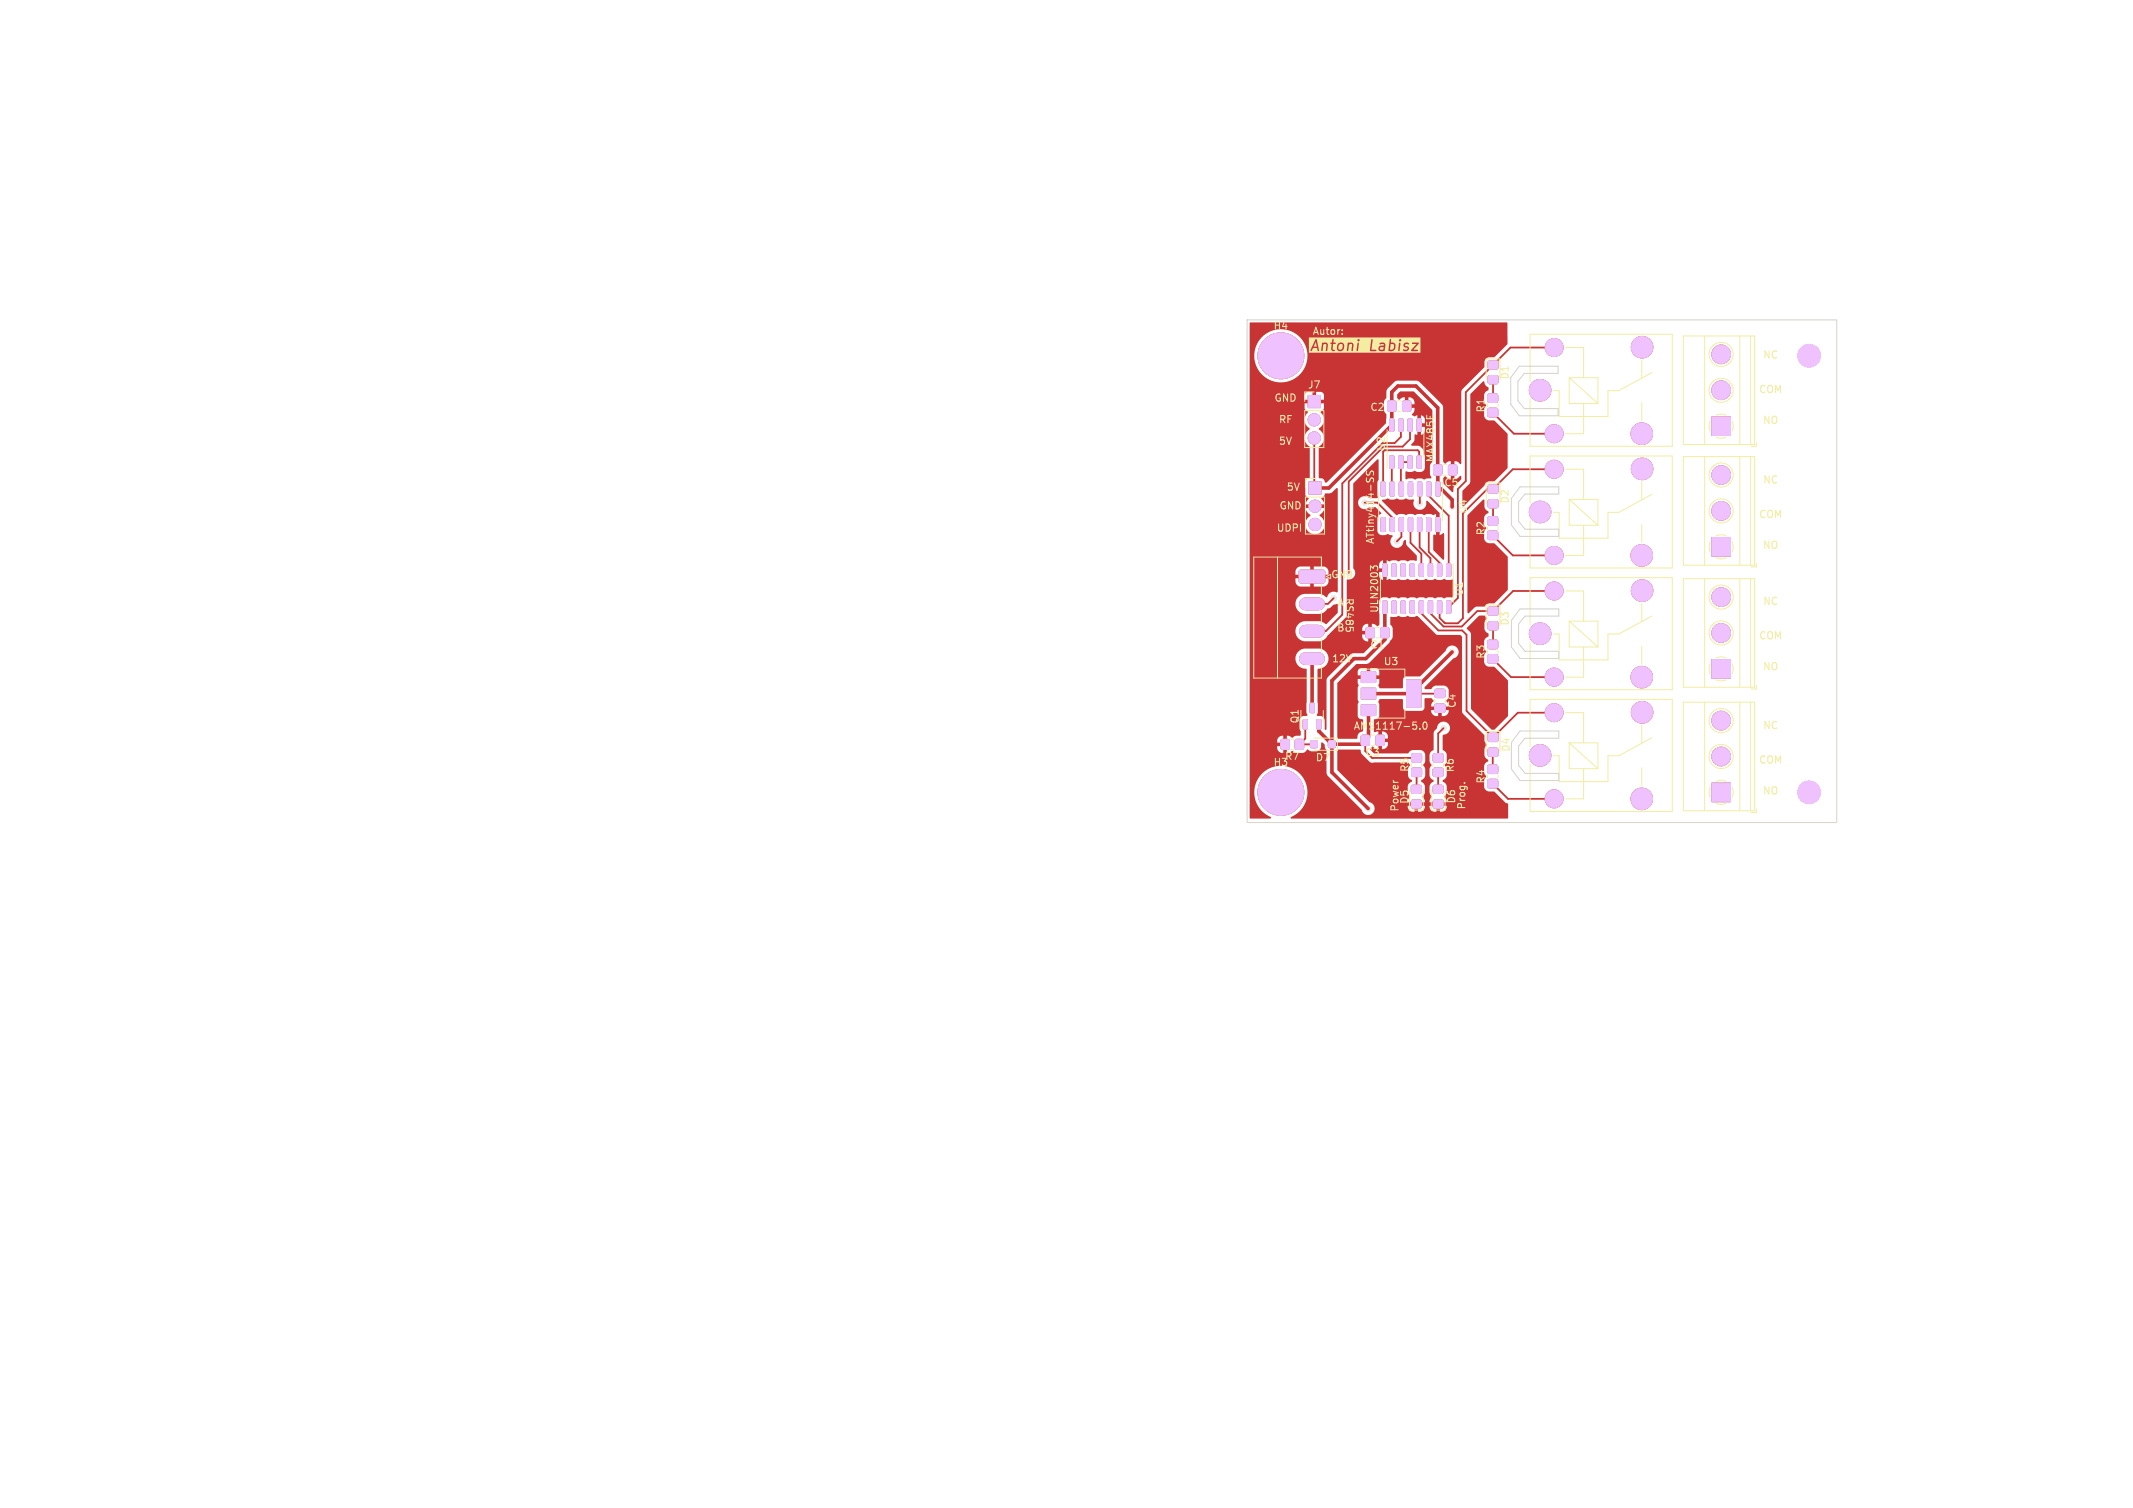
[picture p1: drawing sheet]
<svg xmlns="http://www.w3.org/2000/svg" width="297mm" height="210mm" viewBox="0 0 297 210" stroke-linecap="round" stroke-linejoin="round" font-family="sans-serif">
<defs><g id="words">
<g font-size="1.4" fill="#f2eda1">
<text x="177.2" y="46.1">H4</text>
<text x="182.7" y="46.7">Autor:</text>
<text x="210.3" y="53" transform="rotate(-90 210.3 53)">D1</text>
<text x="245.4" y="50">NC</text>
<text x="177.4" y="56">GND</text>
<text x="178" y="59">RF</text>
<text x="182" y="54.3">J7</text>
<text x="190.7" y="57.4">C2</text>
<text x="206.9" y="57.6" transform="rotate(-90 206.9 57.6)">R1</text>
<text x="244.9" y="54.8">COM</text>
<text x="245.4" y="59.1">NO</text>
<text x="178" y="62">5V</text>
<text x="193" y="62.9" transform="rotate(-90 193 62.9)">U2</text>
<text x="199.9" y="64.5" transform="rotate(-90 199.9 64.5)">MAX485E</text>
<text x="178.1" y="71">GND</text>
<text x="179.1" y="68.4">5V</text>
<text x="201" y="67.9">C5</text>
<text x="204.5" y="71.7" transform="rotate(-90 204.5 71.7)">U4</text>
<text x="210.3" y="70.2" transform="rotate(-90 210.3 70.2)">D2</text>
<text x="245.4" y="67.4">NC</text>
<text x="177.7" y="74.1">UDPI</text>
<text x="191.5" y="75.9" transform="rotate(-90 191.5 75.9)">ATtiny414-SS</text>
<text x="206.9" y="74.7" transform="rotate(-90 206.9 74.7)">R2</text>
<text x="244.9" y="72.2">COM</text>
<text x="245.4" y="76.5">NO</text>
<text x="185.3" y="80.6">GND</text>
<text x="187.3" y="83.2" transform="rotate(90 187.3 83.2)">RS485</text>
<text x="203.9" y="83.1" transform="rotate(-90 203.9 83.1)">U1</text>
<text x="186.1" y="88">B</text>
<text x="186.2" y="84.5">A</text>
<text x="192.1" y="85.5" transform="rotate(-90 192.1 85.5)">ULN2003</text>
<text x="210.3" y="87.2" transform="rotate(-90 210.3 87.2)">D3</text>
<text x="244.9" y="89.1">COM</text>
<text x="245.4" y="84.3">NC</text>
<text x="185.4" y="92.3">12V</text>
<text x="190.7" y="90.5">C1</text>
<text x="192.6" y="92.8">U3</text>
<text x="206.9" y="91.9" transform="rotate(-90 206.9 91.9)">R3</text>
<text x="245.4" y="93.4">NO</text>
<text x="181" y="100.9" transform="rotate(-90 181 100.9)">Q1</text>
<text x="188.4" y="101.8">AMS1117-5.0</text>
<text x="202.9" y="98.7" transform="rotate(-90 202.9 98.7)">C4</text>
<text x="245.4" y="101.6">NC</text>
<text x="177.2" y="106.9">H3</text>
<text x="178.8" y="106">R7</text>
<text x="183.1" y="106.2">D7</text>
<text x="190" y="105.5">C3</text>
<text x="196.3" y="107.6" transform="rotate(-90 196.3 107.6)">R5</text>
<text x="202.6" y="107.7" transform="rotate(-90 202.6 107.7)">R6</text>
<text x="210.4" y="104.8" transform="rotate(-90 210.4 104.8)">D4</text>
<text x="244.9" y="106.4">COM</text>
<text x="194.8" y="113.1" transform="rotate(-90 194.8 113.1)">Power</text>
<text x="196.3" y="112.1" transform="rotate(-90 196.3 112.1)">D5</text>
<text x="202.8" y="112" transform="rotate(-90 202.8 112)">D6</text>
<text x="204.1" y="112.8" transform="rotate(-90 204.1 112.8)">Prog.</text>
<text x="206.9" y="109.2" transform="rotate(-90 206.9 109.2)">R4</text>
<text x="245.4" y="110.7">NO</text>
</g>
</g></defs>
<g fill="#c83434" stroke="#c83434" stroke-width=".14">
<path d="M192.3 87.4h.2h.9v.2v1.2h-.2h-.9v-.2z"/>
<path d="M190.2 87.4h.2h.9v.2v1.2h-.2h-.9v-.2z"/>
<path d="M195.4 55.9l.1-.1 .9 .1 .1 .2-.1 1.1-.2 .1-.8-.1-.1-.2z"/>
<path d="M193.3 55.9l.2-.1 .8 .1 .1 .2-.1 1.1-.2 .1-.8-.1-.1-.2z"/>
<path d="M207.3 67.6l.1-.1 1.1 .1 .1 .2-.1 .8-.2 .1-1-.1-.1-.2z"/>
<path d="M207.3 69.6h.1h1.1l.1 .2-.1 .9h-.2h-1l-.1-.2z"/>
<path d="M207.3 50.3h.1h1.1l.1 .2-.1 .8-.2 .1-1-.1-.1-.1z"/>
<path d="M207.3 52.4l.1-.1 1.1 .1 .1 .2-.1 .8h-.2h-1l-.1-.2z"/>
<path d="M200 67.2l.4-.1 .1 .1v1.7l-.1 .2-.5-.1z"/>
<path d="M198.7 67.2l.4-.1 .1 .1v1.7l-.1 .2-.4-.1z"/>
<path d="M197.4 67.2l.4-.1 .2 .1v1.7l-.1 .2-.5-.1z"/>
<path d="M196.1 67.2l.5-.1 .1 .1v1.7l-.1 .2-.5-.1z"/>
<path d="M194.9 67.2l.4-.1 .1 .1v1.7l-.1 .2-.5-.1z"/>
<path d="M193.6 67.2l.4-.1 .1 .1 .1 1.7-.1 .2-.5-.1z"/>
<path d="M192.3 67.2l.4-.1 .2 .1v1.7l-.1 .2-.5-.1z"/>
<path d="M192.3 72.1h.4l.2 .1v1.7l-.1 .1-.5-.1z"/>
<path d="M193.6 72.1h.4l.1 .1 .1 1.7-.1 .1-.5-.1z"/>
<path d="M194.9 72.1h.4l.1 .1v1.7l-.1 .1-.5-.1z"/>
<path d="M196.1 72.1h.5l.1 .1v1.7l-.1 .1-.5-.1z"/>
<path d="M197.4 72.1h.4l.2 .1v1.7l-.1 .1-.5-.1z"/>
<path d="M198.7 72.1h.4l.1 .1v1.7l-.1 .1-.4-.1z"/>
<path d="M200 72.1h.4l.1 .1v1.7l-.1 .1-.5-.1z"/>
<path d="M181.5 100.2h.4l.1 .1v1.1v.1l-.5-.1z"/>
<path d="M183.4 100.2h.4l.1 .1 .1 1.1-.1 .1-.5-.1z"/>
<path d="M182.4 98l.5-.1 .1 .1v1.1l-.1 .1h-.5z"/>
<path d="M207.3 84.6l.1-.1 1.1 .1 .1 .2-.1 .8-.2 .1-1-.1-.1-.2z"/>
<path d="M207.3 86.6h.1h1.1l.1 .2-.1 .9h-.2h-1l-.1-.2z"/>
<path d="M196.6 105h.2h1.1l.1 .2-.1 .9h-.2h-1.1v-.2z"/>
<path d="M196.6 107h.2h1.1l.1 .2-.1 .9h-.2h-1.1v-.2z"/>
<path d="M201.8 64.8l.1-.1 .9 .1 .1 .2-.1 1.1-.2 .1-.8-.1-.1-.2z"/>
<path d="M199.7 64.8l.2-.1 .8 .1 .1 .2-.1 1.1-.2 .1-.8-.1-.1-.2z"/>
<path d="M189.6 93.5h2v1.6h-2z"/>
<path d="M189.6 95.8h2v1.6h-2z"/>
<path d="M195.8 94.7h2.1v3.8h-2.1z"/>
<path d="M189.6 98.1h2v1.6h-2z"/>
<path d="M238.4 91.8h2.6v2.6h-2.6z"/>
<path d="M193.5 63.5h.4l.2 .1v1.5l-.1 .1-.5-.1z"/>
<path d="M194.8 63.5h.4l.2 .1v1.5l-.1 .1-.5-.1z"/>
<path d="M196.1 63.5h.4l.1 .1v1.5l-.1 .1-.5-.1z"/>
<path d="M197.3 63.5h.5l.1 .1v1.5l-.1 .1-.5-.1z"/>
<path d="M197.3 58.4l.5-.1 .1 .1v1.5l-.1 .2-.5-.1z"/>
<path d="M196.1 58.4l.4-.1 .1 .1v1.5l-.1 .2-.5-.1z"/>
<path d="M194.8 58.4l.4-.1 .2 .1v1.5l-.1 .2-.5-.1z"/>
<path d="M193.5 58.4l.4-.1 .2 .1v1.5l-.1 .2-.5-.1z"/>
<path d="M182.3 67.1h1.7v1.7h-1.7z"/>
<path d="M238.4 109.1h2.6v2.6h-2.6z"/>
<path d="M199.6 105h.2h1.1l.1 .2-.1 .9h-.2h-1.1v-.2z"/>
<path d="M199.6 107h.2h1.1l.1 .2-.1 .9h-.2h-1.1v-.2z"/>
<path d="M207.2 108.6l.2-.1 1.1 .1v.2v.9h-.2h-1.1l-.1-.2z"/>
<path d="M207.2 106.6l.2-.1 1.1 .1v.2v.9h-.2h-1.1l-.1-.2z"/>
<path d="M185 103.2l.2-.1 .7 .1 .1 .2-.1 .7h-.2h-.7v-.2z"/>
<path d="M182.5 103.2l.2-.1 .7 .1 .1 .2-.1 .7h-.2h-.7v-.2z"/>
<path d="M191.7 102.4h.1h.9l.1 .2-.1 1.2h-.2h-.8l-.1-.2z"/>
<path d="M189.6 102.4h.2h.8l.1 .2-.1 1.2h-.2h-.8l-.1-.2z"/>
<path d="M238.4 58h2.6v2.7h-2.6z"/>
<path d="M199.8 96h.2h1.2v.2v.9h-.2h-1.2v-.2z"/>
<path d="M199.8 98.1h.2h1.2v.2v.9h-.2h-1.2v-.2z"/>
<path d="M181 79.5l.1-.1h3.2l.2 .2v1.4l-.3 .2h-3.2l-.1-.3z"/>
<path d="M199.6 111.5l.2-.1 1.1 .1 .1 .2-.1 .8h-.2h-1.1v-.2z"/>
<path d="M199.6 109.4h.2h1.1l.1 .2-.1 .8-.2 .1-1.1-.1v-.2z"/>
<path d="M201.5 78.6l.4-.1 .1 .1v1.5l-.1 .2-.5-.1z"/>
<path d="M200.2 78.6l.4-.1 .1 .1v1.5v.2l-.5-.1z"/>
<path d="M198.9 78.6l.4-.1 .2 .1v1.5l-.1 .2-.5-.1z"/>
<path d="M197.7 78.6l.4-.1 .1 .1v1.5l-.1 .2-.5-.1z"/>
<path d="M196.4 78.6l.4-.1 .1 .1v1.5l-.1 .2-.4-.1z"/>
<path d="M195.1 78.6l.4-.1 .2 .1v1.5l-.1 .2-.5-.1z"/>
<path d="M193.8 78.6l.5-.1 .1 .1v1.5l-.1 .2-.5-.1z"/>
<path d="M192.6 78.6l.4-.1 .1 .1v1.5l-.1 .2-.5-.1z"/>
<path d="M192.6 83.7h.4l.1 .1v1.5l-.1 .1-.5-.1z"/>
<path d="M193.8 83.7h.5l.1 .1v1.5l-.1 .1-.5-.1z"/>
<path d="M195.1 83.7h.4l.2 .1v1.5l-.1 .1-.5-.1z"/>
<path d="M196.4 83.7h.4l.1 .1v1.5l-.1 .1-.4-.1z"/>
<path d="M197.7 83.7h.4l.1 .1v1.5l-.1 .1-.5-.1z"/>
<path d="M198.9 83.7h.4l.2 .1v1.5l-.1 .1-.5-.1z"/>
<path d="M200.2 83.7h.4l.1 .1v1.5v.1l-.5-.1z"/>
<path d="M201.5 83.7h.4l.1 .1v1.5l-.1 .1-.5-.1z"/>
<path d="M196.6 111.5l.2-.1 1 .1 .1 .2-.1 .8h-.1h-1.1l-.1-.2z"/>
<path d="M196.6 109.4h.2h1l.1 .2-.1 .8-.1 .1-1.1-.1-.1-.2z"/>
<path d="M180.4 103h.2h.9v.2v1.1l-.2 .1-.9-.1-.1-.2z"/>
<path d="M178.4 103h.2h.9v.2v1.1l-.2 .1-.9-.1-.1-.2z"/>
<path d="M207.2 56.9h.2h1.1v.2v.9h-.2h-1.1l-.1-.2z"/>
<path d="M207.2 54.9h.2h1.1v.2v.9h-.2h-1.1l-.1-.2z"/>
<path d="M207.2 91.2l.2-.1 1.1 .1v.2v.9l-.2 .1-1.1-.1-.1-.2z"/>
<path d="M207.2 89.2l.2-.1 1.1 .1v.2v.9l-.2 .1-1.1-.1-.1-.2z"/>
<path d="M207.2 74h.2h1.1v.2v.9h-.2h-1.1l-.1-.2z"/>
<path d="M207.2 72h.2h1.1v.2v.9h-.2h-1.1l-.1-.2z"/>
<path d="M238.4 74.8h2.6v2.6h-2.6z"/>
<path d="M207.3 102.2l.1-.1 1.1 .1 .1 .2-.1 .8-.2 .1-1-.1-.1-.2z"/>
<path d="M207.3 104.2h.1h1.1l.1 .2-.1 .9h-.2h-1l-.1-.2z"/>
<path d="M182.2 55.1h1.7v1.7h-1.7z"/>
<circle cx="178.3" cy="110.3" r="1.8"/>
<circle cx="178.3" cy="110.3" r="3.2"/>
<circle cx="214.5" cy="88.2" r="1.5"/>
<circle cx="216.4" cy="94.3" r="1.25"/>
<circle cx="228.6" cy="94.3" r="1.5"/>
<circle cx="228.6" cy="82.2" r="1.5"/>
<circle cx="216.4" cy="82.3" r="1.25"/>
<circle cx="239.7" cy="88.1" r="1.3"/>
<circle cx="239.7" cy="83.1" r="1.3"/>
<circle cx="183.1" cy="70.5" r=".85"/>
<circle cx="183.1" cy="73" r=".85"/>
<circle cx="214.5" cy="71.3" r="1.5"/>
<circle cx="216.4" cy="77.3" r="1.25"/>
<circle cx="228.6" cy="77.3" r="1.5"/>
<circle cx="228.6" cy="65.3" r="1.5"/>
<circle cx="216.4" cy="65.3" r="1.25"/>
<circle cx="214.5" cy="105.2" r="1.5"/>
<circle cx="216.4" cy="111.2" r="1.25"/>
<circle cx="228.6" cy="111.2" r="1.5"/>
<circle cx="228.6" cy="99.2" r="1.5"/>
<circle cx="216.4" cy="99.2" r="1.25"/>
<circle cx="239.7" cy="105.3" r="1.3"/>
<circle cx="239.7" cy="100.3" r="1.3"/>
<circle cx="178.3" cy="49.5" r="1.8"/>
<circle cx="178.3" cy="49.5" r="3.2"/>
<circle cx="239.7" cy="54.3" r="1.3"/>
<circle cx="239.7" cy="49.3" r="1.3"/>
<circle cx="239.7" cy="71.1" r="1.3"/>
<circle cx="239.7" cy="66.1" r="1.3"/>
<circle cx="183" cy="58.5" r=".85"/>
<circle cx="183" cy="61" r=".85"/>
<circle cx="214.5" cy="54.3" r="1.5"/>
<circle cx="216.4" cy="60.4" r="1.25"/>
<circle cx="228.6" cy="60.4" r="1.5"/>
<circle cx="228.6" cy="48.3" r="1.5"/>
<circle cx="216.4" cy="48.4" r="1.25"/>
</g>
<path d="M181.8 84.1h1.8M181.8 87.9h1.8M181.8 91.7h1.8" fill="none" stroke="#c83434" stroke-width="1.8"/>
<g fill="#ececec" stroke="#ececec" stroke-width=".14">
<circle cx="190.5" cy="112.6" r=".4"/>
<circle cx="200.3" cy="75.8" r=".4"/>
<circle cx="176.6" cy="95.8" r=".4"/>
<circle cx="176.3" cy="67.2" r=".4"/>
<circle cx="207.1" cy="64" r=".4"/>
<circle cx="195.5" cy="90.1" r=".4"/>
<circle cx="197.6" cy="61.4" r=".4"/>
<circle cx="187.4" cy="62.7" r=".4"/>
<circle cx="184.1" cy="96.4" r=".4"/>
<circle cx="205.3" cy="87.5" r=".4"/>
<circle cx="176.6" cy="100.6" r=".4"/>
<circle cx="189.3" cy="60.5" r=".4"/>
<circle cx="209.1" cy="113.1" r=".4"/>
<circle cx="202.2" cy="62.4" r=".4"/>
<circle cx="207.5" cy="81.2" r=".4"/>
<circle cx="198" cy="56.6" r=".4"/>
<circle cx="182.5" cy="108" r=".4"/>
<circle cx="205.8" cy="58.8" r=".4"/>
<circle cx="191" cy="58.4" r=".4"/>
<circle cx="202.4" cy="93.8" r=".4"/>
<circle cx="185.3" cy="65.3" r=".4"/>
<circle cx="189.5" cy="67.8" r=".4"/>
<circle cx="187.1" cy="89.4" r=".4"/>
<circle cx="176" cy="70.3" r=".4"/>
<circle cx="194.7" cy="70.7" r=".4"/>
<circle cx="206.9" cy="97.3" r=".4"/>
<circle cx="203.7" cy="102.9" r=".4"/>
<circle cx="185.8" cy="112.3" r=".4"/>
<circle cx="187.6" cy="101.7" r=".4"/>
<circle cx="204.8" cy="68.3" r=".4"/>
<circle cx="199.7" cy="89.8" r=".4"/>
<circle cx="185.4" cy="77.6" r=".4"/>
<circle cx="201.4" cy="52.3" r=".4"/>
<circle cx="187.5" cy="105.5" r=".4"/>
<circle cx="199.3" cy="71" r=".4"/>
<circle cx="204.9" cy="73.3" r=".4"/>
<circle cx="187.4" cy="95.3" r=".4"/>
<circle cx="189.5" cy="77.4" r=".4"/>
<circle cx="185.5" cy="71.8" r=".4"/>
<circle cx="193" cy="110.4" r=".4"/>
<circle cx="176" cy="73.7" r=".4"/>
<circle cx="202.2" cy="90.8" r=".4"/>
<circle cx="202.2" cy="70.6" r=".4"/>
<circle cx="201" cy="101.4" r=".4"/>
<circle cx="197.7" cy="70.1" r=".4"/>
<circle cx="185.7" cy="83.3" r=".4"/>
<circle cx="194.5" cy="75.4" r=".4"/>
<circle cx="190" cy="70" r=".4"/>
</g>
<path d="M183.1 68h1.9l8.8-8.8v-4.6l.8-.8h2.6l3 3v11.3h.5l1.5 1.5v1M182.7 92.4v6.2M190.6 98.9v3.8l-1 .9h-4.1l-1.9-1.8v-.9M190.6 96.6h6.2M192.8 84.6v3.5M192.8 88.1v1l-2.6 2.6h-1.7l-3 3.1v12.8l5 5M202.2 90.8l-5.4 5.3" fill="none" stroke="#c83434" stroke-width=".5"/>
<g fill="none" stroke="#c83434" stroke-width=".25">
<path d="M193.8 56.6h.1M195.1 59.2v1.6l-.9 .9h-1.7l-5.6 5.6v18.3l-2.3 2.3h-1.9M196.3 59.2v2l-1 1h-2.6l-4.9 4.9v12.7M207.8 57.4l3 3h5.6M207.9 52.9l-.1 2.5M216.4 48.4h-6.1l-6.2 6.2v12.4l-1.1 1.1v15.2l-1.3 1.3M183 61v6.9l.1 .1M190 70h1.8l2.1 2.1v.9M192.6 62.9v5.2M192.8 62.7h4.6l.2 .2v1.4M193.8 64.3l.1 3.8M195.1 73v1.8l-.6 .6"/>
<path d="M196.3 64.3h-1.2v3.8M196.4 73v2.6l1.5 1.5v2.3M197.7 68.1v2M197.7 73v3.2l1.5 1.5v1.7M198.9 73v3.9l1.5 1.5v1M198.9 68.1v.9l2.8 2.8v7.6M200.2 65.4v.1M207.8 74.6l2.9 2.8h5.7M207.9 70.1l-.1 2.5M216.4 65.3h-5.8l-2.7 2.8h-.8l-3.4 3.4v14.6l-.7 .7h-1.8l-.8-.7v-1.5M182.4 92l.3 .4M185.7 83.3l-.8 .8h-2.2"/>
<path d="M192.8 88.1h.1M196.8 96.1v.5h3.7M197.9 84.6v.8l2.4 2.4h3.3l.6 .6v10.6l3.7 3.7 3.4-3.4h5.1M201.1 86.7h.1M207.8 91.7l2.6 2.6h6M207.9 87.1l-.1 2.6M216.4 82.3h-5.7l-2.8 2.8h-2.2l-2.1 2.2h-2.6l-1.8-1.9v-.8M181.7 100.9v1.9l-.8 .9 2.1-.1M190.1 103.1v1.5M191.1 105.5h6.2M197.3 107.5l-.1 2.4M200.3 107.5v2.4"/>
<path d="M201 101.4l-.7 .7v3.4M207.8 109.1l2.2 2.1h6.4M207.9 104.8l-.1 2.3"/>
</g>
<g fill="#c83434">
<path d="M174 45l35.8-.1 .1 3-1.9 1.8a1.31 1.31 0 0 0-1 .2l-.3 .4v.9l-3.2 3.2v10.1l-.2 .1-.4-.3-.4-.1v2.5a1.09 1.09 0 0 0 .9-.4h.1v.5l-1 1-.2 .7h-.1l-1.2-1.1v-.8l.2-.3 .4 .3 .4 .1v-2.5l-.4 .1-.4 .3-.3-.3v-7.5l-.1-.5-3.2-3.2-.4-.1h-2.5l-.5 .2-1.1 1.2-.1 1-.3 .6v1.2l.3 .5v1.3l-8.3 8.2a.46 .46 0 0 1-.4-.4l-.6-.2-.1-.1v-4.2a1.44 1.44 0 0 0 0-2.5l.1-.2a1.39 1.39 0 0 0 .2-2.2l.3-.3 .1-.3v-.6h-.9v-.5h.9v-.9l-.4-.2h-.6v.9h-.6v-.9h-.7l-.3 .2-.1 .9h1v.5h-1l.1 .8 .4 .4a1.44 1.44 0 0 0 .3 2.3l-.1 .1a1.43 1.43 0 0 0 .1 2.5v4.2l-.1 .1a.49 .49 0 0 0-.6 .5l.1 1.8 .1 .3 .3 .2-.4 .9h.9v.4h-.9l.3 .7 .4 .3-.1 .2a1.37 1.37 0 0 0-.3 2 1.37 1.37 0 0 0 2.1 0 1.37 1.37 0 0 0-.5-2.1l.6-.6 .1-.5h-.9v-.4h.9l-.1-.5-.3-.4v-.1a.72 .72 0 0 0 .5-.6l.9-.1 .7-.6h.1l.1 14.4-.2 .1a.94 .94 0 0 0-1.3 .7h-.2l-.4-.4-.5-.1h-2a1.4 1.4 0 0 0-1.3 1.4 1.4 1.4 0 0 0 1.3 1.4h2.1a1.77 1.77 0 0 0 1.1-.8h.3l.5-.5 .5-.1 .1 .1v1.2l-1.6 1.5-.5-.3-.5-.1h-2.2a1.41 1.41 0 0 0-1.1 1.5 1.41 1.41 0 0 0 1.3 1.3h2.1a2.66 2.66 0 0 0 1.2-.9h4.7a.79 .79 0 0 0 .8 .9v-.9h-5.5l.5-.6h5v-.9h-.1a.79 .79 0 0 0-.7 .9h-4.2l2-2v-5l.1-.1a.93 .93 0 0 0 1.1-1h3.3l.1 .7 .2 .2 .3 .2v-1.1h-3.9l-.3-.6h4.2v-1.1l-.3 .2-.2 .2-.1 .7h-3.6v-11.7l3.4-3.4h.1l.1 .1v2.7l-.2 .4 .1 2.1-.2 .1h-1.1a.92 .92 0 0 0-1.3 0 .92 .92 0 0 0 .1 1.3 .92 .92 0 0 0 1.3-.1h.8l.8 .9a.84 .84 0 0 0-.5 .7v1.8a.65 .65 0 0 0 .6 .5h.4l.5-.1 .6 .1v.2a.93 .93 0 0 0 .2 1.5 .93 .93 0 0 0 1.3-.9l.2-.1h.1l.2 .8 1.3 1.3 .1 .8-.9-.1-.4 .2-.4-.2h-.4l-.4 .2-.4-.2h-.5l-.4 .2-.4-.2v2.8l.3-.2 .5 .2h.5l.3-.2 .5 .2h.4l.4-.2 .4 .2h.5l.3-.2 .5 .2h.5l.3-.2 .5 .2h.4l.4-.2 .4 .2h.5l.4-.2 .4 .2 .8-.1 .1 .1v2.2l-.3 .2h-.6l-.4 .1-.4-.1h-.5l-.4 .1-.4-.1h-.5l-.3 .1-.5-.1h-.4l-.4 .1-.4-.1h-.5l-.4 .1-.4-.1h-.5l-.3 .1-.5-.1h-.5l-.3 .1-.4-.1h-.5a.65 .65 0 0 0-.6 .6l.1 3.2-.3 .2-.4-.3h-.4v2.4h.3v.2l-1.5 1.5h-1.3l-.4 .1-3.4 3.4v7l-.1 .2-.2-.2v-1.4l-.3-.3-.6-.1-.2-.1 .2-.4v-6v-.1a1.41 1.41 0 0 0 1.5-1.3 1.41 1.41 0 0 0-1.3-1.5h-2.2a1.42 1.42 0 0 0-1.1 1.6 1.42 1.42 0 0 0 1.5 1.2v6.1a.32 .32 0 0 1 0 .5l-.6 .1-.3 .3-.1 1.3 .2 .4v.6l-.7 .1-.4 .2-.4-.2h-.4v2.4l.4-.1 .3-.2 .5 .2 .9 .1a.85 .85 0 0 0 .7-.5l.2 .1a1.26 1.26 0 0 0 1.1 .1 .74 .74 0 0 0 .7-.7v-.4l.1-.1 .3 .3 .1 .5 .2 .3v3l.2 .5 4.7 4.8a.9 .9 0 0 0 1.2 .7 .9 .9 0 0 0 .5-1.3h4.7v.2a.78 .78 0 0 0 1 .7v-.9h.5v.9h.2a.75 .75 0 0 0 .7-.9h.6v.2a.78 .78 0 0 0 1 .7v-.9h.5v.9h.2a.75 .75 0 0 0 .7-.9h-10.1l-.2-.3-.4-.2-4.5-4.4v-2.8l.1-.1h3.1l.2 .6 1.1 1.1 .3 .1h5a.38 .38 0 0 1 .3 .3 .38 .38 0 0 1-.2 .4v1.2l.1 .3 .3 .2a.15 .15 0 0 1 .1 .1 .15 .15 0 0 1-.1 .2l-.3 .2-.2 .3v1l.4 .6-.3 .3-.1 .4h2.4l-.1-.4-.2-.4 .2-.3 .1-.3h.6l.1 .3 .3 .3-.3 .4-.1 .4h2.4v-.4l-.3-.4 .3-.5 .1-.9a1.16 1.16 0 0 0-.6-.7v-.1a.85 .85 0 0 0 .6-.7l-.1-1-.2-.4 .2-.5 .1-1a1.08 1.08 0 0 0-.6-.7v-2a.94 .94 0 0 0 1-.9 .94 .94 0 0 0-.8-1 .96 .96 0 0 0-1 1l-.4 .3-.1 .3v2.3l-.4 .3-.1 .3v1.1l.2 .4-.2 .5-.1 1a1.16 1.16 0 0 0 .6 .7l-.1 .2a.73 .73 0 0 0-.5 .6v.8h-.6v-.9l-.1-.3-.4-.2v-.2a.85 .85 0 0 0 .6-.7l-.1-1-.2-.4 .2-.5 .1-1a.74 .74 0 0 0-.8-.7l-1.1 .1-.6 .4h-4.6l-.6-.5 .4-.4 .3 .3h.4v-.9h.5v.9a.78 .78 0 0 0 .9-.9h-1.4v-1.5h.5v.9h.9a.79 .79 0 0 0-.9-.9l-1 .1-.1-.1 .1-1.7a.55 .55 0 0 0 .7-.5l-.1-1.7a.41 .41 0 0 1 0-.5l.2-.1h3.1v1.1a.49 .49 0 0 0 .5 .5l3.5-.1v.1a.79 .79 0 0 0 1 .7v-.8h.4v.8h.3a.75 .75 0 0 0 .7-.8h-3.5l.1-.3 .1-1.3 .1-.1h.8l.3 .3-.3 .5v.4h2.4v-.4l-.3-.4 .3-.4v-.2v-.9l-.3-.5-.4-.1h-1.1l-.3 .1-.4 .4h-.7l-.1-.2 4-4.1a.92 .92 0 0 0 .4-1.5 .92 .92 0 0 0-1.5 .5l-3.5 3.5h-2l-.3 .1-.1 .3-.1 1.2h-3.1h-.2a.44 .44 0 0 1 0-.7v-.6h-3l.1 .7a.47 .47 0 0 1-.1 .6l.1 1.7a.47 .47 0 0 1-.1 .6l.1 1.7a.58 .58 0 0 0 .6 .4l.1 1.6a.88 .88 0 0 0-.8 1l-2.7 .1-.1-.1v-7.7l1.1-1h3v-1h.5v1h1.2v-.8l-.4-.2h-2.2l-.3 .2-.1 .8h-1.7l1.6-1.6h1.3l.4-.2 2.9-2.8 .4-.9v-1.1l-.3-.6 .1-1h.7l.3-.1 .4 .1h.5l.4-.1 .4 .1h.5l.4-.1 2.8 2.6h3.2l.3 .3v10.5l.1 .2 3 3v.8l.3 .5-.3 .6v.9l.2 .3 .3 .3v.2a.85 .85 0 0 0-.6 .7l.1 1.1a.35 .35 0 0 1 .2 .3 .35 .35 0 0 1-.2 .4v1.1l.2 .5a1.34 1.34 0 0 0 1.1 .1l1.6 1.6 .4 .2-.1 2h-30.1l-.1-.1v-.1a3.7 3.7 0 0 0 1.6-5.7 3.7 3.7 0 0 0-5.9 0 3.7 3.7 0 0 0 1.6 5.7l-.1 .2-2.9-.1v-10h3.8a.78 .78 0 0 0 .9 1v-1h-4.7v-.5h4.7v-.9h-.2a.78 .78 0 0 0-.7 .9h-3.8v-23.4h8.1v.5h-1.7v.6l.1 .3 .5 .3h1.4v-.9h.5v.9h1.4a.85 .85 0 0 0 .7-1.2h-1.8v-.5h1.8a.85 .85 0 0 0-.7-1.1h-1.4v.8h-.5v-.8h-1.4l-.3 .1-.3 .3v.7h-6.4v-30.4h.6a3.7 3.7 0 0 0 5.5 3.2 3.7 3.7 0 0 0 .3-6.3 3.7 3.7 0 0 0-5.7 2.7l-.1 .4h-.6z"/>
<path d="M204.7 87l1.2-1.2 .8-.1 .3 .4-.3 .6v.8a.81 .81 0 0 0 .5 .7v.4a.85 .85 0 0 0-.6 .8l.1 1a.38 .38 0 0 1 0 .7l-.1 1a.74 .74 0 0 0 .8 .8h.7l1.9 1.9v4.9l-2 1.9h-.3l-2.9-2.9v-10.4l-.1-.3-.5-.5z"/>
<path d="M204.4 71.7l2.2-2.1 .1 .1v.8a1.16 1.16 0 0 0 .6 .8l-.1 .1a.85 .85 0 0 0-.6 .7l.1 1 .2 .4-.2 .5-.1 1a.74 .74 0 0 0 .8 .7h.7l1.8 1.9v4.6l-1.9 1.8a1.31 1.31 0 0 0-1 .2l-.3 .3h-1.3l-.9 .9h-.1z"/>
<path d="M192.5 69.6l.7-.2 .4 .2h.5l.4-.2 .4 .2h.5l.3-.2 .4 .2h.8a.96 .96 0 0 0 .2 1.2 .96 .96 0 0 0 1.2 0l.3-.5v-.5l.1-.1 1.8 1.8v3l.4-.3 .2 .2v3.4l-.1 .1h-.1l-1.3-1.3v-2l.1-.2 .3 .1v-2.9l-.4 .1-.4-.1h-.5l-.4 .1-.4-.1h-.5l-.3 .1-.5-.1h-.5l-.3 .1-.4-.1h-.5l-.4 .1-2-1.9z"/>
<path d="M205.6 54l.9-.9h.2a1.04 1.04 0 0 0 .6 .9l-.1 .3a.85 .85 0 0 0-.6 .7l.1 1.1a.38 .38 0 0 1 0 .7v1.2l.2 .4a1.34 1.34 0 0 0 1.1 .2l1.9 1.9v4.6l-1.9 1.9a1.31 1.31 0 0 0-1 .2l-.4 .5-2.8 2.8h-.1l-.1-2.2 1-.9 .1-.4v-12.1z"/>
<path d="M194.6 54.9l.4-.4h1.9l2.5 2.6v7.2l-.3 .6v1.2l.2 .3a.13 .13 0 0 1 0 .2 .13 .13 0 0 1-.1 0h-.5l-.4 .2-.4-.2h-.5l-.3 .2-.5-.2h-.5l-.3 .2-.1-.1 .1-1.1 .8 .1 .3-.1 .5 .1h.4a.64 .64 0 0 0 .6-.6v-1.6l-.2-.9-.6-.5h-1l-.1-.2 .4-.5 .1-.9 .4 .1v-1.2h.5v1.2l.3-.2 .2-.4v-.6h-1v-1.6h.5v1.2h.5v-.6l-.2-.4-.3-.2-1 .2a.25 .25 0 0 1-.2-.4l.2-.3 .1-.5h-1.3l-.1-1.5h.5v1h.9a.79 .79 0 0 0-.9-1h-.7l-.6 .4-.2-.3z"/>
</g>
<g fill="#bbaaa4" stroke="#bbaaa4" stroke-width=".14">
<path d="M192.3 87.4h.2h.9v.2v1.2h-.2h-.9v-.2z"/>
<path d="M190.2 87.4h.2h.9v.2v1.2h-.2h-.9v-.2z"/>
<path d="M195.4 55.9l.1-.1 .9 .1 .1 .2-.1 1.1-.2 .1-.8-.1-.1-.2z"/>
<path d="M193.3 55.9l.2-.1 .8 .1 .1 .2-.1 1.1-.2 .1-.8-.1-.1-.2z"/>
<path d="M207.3 67.6l.1-.1 1.1 .1 .1 .2-.1 .8-.2 .1-1-.1-.1-.2z"/>
<path d="M207.3 69.6h.1h1.1l.1 .2-.1 .9h-.2h-1l-.1-.2z"/>
<path d="M207.3 50.3h.1h1.1l.1 .2-.1 .8-.2 .1-1-.1-.1-.1z"/>
<path d="M207.3 52.4l.1-.1 1.1 .1 .1 .2-.1 .8h-.2h-1l-.1-.2z"/>
<path d="M200 67.2l.4-.1 .1 .1v1.7l-.1 .2-.5-.1z"/>
<path d="M198.7 67.2l.4-.1 .1 .1v1.7l-.1 .2-.4-.1z"/>
<path d="M197.4 67.2l.4-.1 .2 .1v1.7l-.1 .2-.5-.1z"/>
<path d="M196.1 67.2l.5-.1 .1 .1v1.7l-.1 .2-.5-.1z"/>
<path d="M194.9 67.2l.4-.1 .1 .1v1.7l-.1 .2-.5-.1z"/>
<path d="M193.6 67.2l.4-.1 .1 .1 .1 1.7-.1 .2-.5-.1z"/>
<path d="M192.3 67.2l.4-.1 .2 .1v1.7l-.1 .2-.5-.1z"/>
<path d="M192.3 72.1h.4l.2 .1v1.7l-.1 .1-.5-.1z"/>
<path d="M193.6 72.1h.4l.1 .1 .1 1.7-.1 .1-.5-.1z"/>
<path d="M194.9 72.1h.4l.1 .1v1.7l-.1 .1-.5-.1z"/>
<path d="M196.1 72.1h.5l.1 .1v1.7l-.1 .1-.5-.1z"/>
<path d="M197.4 72.1h.4l.2 .1v1.7l-.1 .1-.5-.1z"/>
<path d="M198.7 72.1h.4l.1 .1v1.7l-.1 .1-.4-.1z"/>
<path d="M200 72.1h.4l.1 .1v1.7l-.1 .1-.5-.1z"/>
<path d="M181.5 100.2h.4l.1 .1v1.1v.1l-.5-.1z"/>
<path d="M183.4 100.2h.4l.1 .1 .1 1.1-.1 .1-.5-.1z"/>
<path d="M182.4 98l.5-.1 .1 .1v1.1l-.1 .1h-.5z"/>
<path d="M207.3 84.6l.1-.1 1.1 .1 .1 .2-.1 .8-.2 .1-1-.1-.1-.2z"/>
<path d="M207.3 86.6h.1h1.1l.1 .2-.1 .9h-.2h-1l-.1-.2z"/>
<path d="M196.6 105h.2h1.1l.1 .2-.1 .9h-.2h-1.1v-.2z"/>
<path d="M196.6 107h.2h1.1l.1 .2-.1 .9h-.2h-1.1v-.2z"/>
<path d="M201.8 64.8l.1-.1 .9 .1 .1 .2-.1 1.1-.2 .1-.8-.1-.1-.2z"/>
<path d="M199.7 64.8l.2-.1 .8 .1 .1 .2-.1 1.1-.2 .1-.8-.1-.1-.2z"/>
<path d="M189.6 93.5h2v1.6h-2z"/>
<path d="M189.6 95.8h2v1.6h-2z"/>
<path d="M195.8 94.7h2.1v3.8h-2.1z"/>
<path d="M189.6 98.1h2v1.6h-2z"/>
<path d="M193.5 63.5h.4l.2 .1v1.5l-.1 .1-.5-.1z"/>
<path d="M194.8 63.5h.4l.2 .1v1.5l-.1 .1-.5-.1z"/>
<path d="M196.1 63.5h.4l.1 .1v1.5l-.1 .1-.5-.1z"/>
<path d="M197.3 63.5h.5l.1 .1v1.5l-.1 .1-.5-.1z"/>
<path d="M197.3 58.4l.5-.1 .1 .1v1.5l-.1 .2-.5-.1z"/>
<path d="M196.1 58.4l.4-.1 .1 .1v1.5l-.1 .2-.5-.1z"/>
<path d="M194.8 58.4l.4-.1 .2 .1v1.5l-.1 .2-.5-.1z"/>
<path d="M193.5 58.4l.4-.1 .2 .1v1.5l-.1 .2-.5-.1z"/>
<path d="M199.6 105h.2h1.1l.1 .2-.1 .9h-.2h-1.1v-.2z"/>
<path d="M199.6 107h.2h1.1l.1 .2-.1 .9h-.2h-1.1v-.2z"/>
<path d="M207.2 108.6l.2-.1 1.1 .1v.2v.9h-.2h-1.1l-.1-.2z"/>
<path d="M207.2 106.6l.2-.1 1.1 .1v.2v.9h-.2h-1.1l-.1-.2z"/>
<path d="M185 103.2l.2-.1 .7 .1 .1 .2-.1 .7h-.2h-.7v-.2z"/>
<path d="M182.5 103.2l.2-.1 .7 .1 .1 .2-.1 .7h-.2h-.7v-.2z"/>
<path d="M191.7 102.4h.1h.9l.1 .2-.1 1.2h-.2h-.8l-.1-.2z"/>
<path d="M189.6 102.4h.2h.8l.1 .2-.1 1.2h-.2h-.8l-.1-.2z"/>
<path d="M199.8 96h.2h1.2v.2v.9h-.2h-1.2v-.2z"/>
<path d="M199.8 98.1h.2h1.2v.2v.9h-.2h-1.2v-.2z"/>
<path d="M199.6 111.5l.2-.1 1.1 .1 .1 .2-.1 .8h-.2h-1.1v-.2z"/>
<path d="M199.6 109.4h.2h1.1l.1 .2-.1 .8-.2 .1-1.1-.1v-.2z"/>
<path d="M201.5 78.6l.4-.1 .1 .1v1.5l-.1 .2-.5-.1z"/>
<path d="M200.2 78.6l.4-.1 .1 .1v1.5v.2l-.5-.1z"/>
<path d="M198.9 78.6l.4-.1 .2 .1v1.5l-.1 .2-.5-.1z"/>
<path d="M197.7 78.6l.4-.1 .1 .1v1.5l-.1 .2-.5-.1z"/>
<path d="M196.4 78.6l.4-.1 .1 .1v1.5l-.1 .2-.4-.1z"/>
<path d="M195.1 78.6l.4-.1 .2 .1v1.5l-.1 .2-.5-.1z"/>
<path d="M193.8 78.6l.5-.1 .1 .1v1.5l-.1 .2-.5-.1z"/>
<path d="M192.6 78.6l.4-.1 .1 .1v1.5l-.1 .2-.5-.1z"/>
<path d="M192.6 83.7h.4l.1 .1v1.5l-.1 .1-.5-.1z"/>
<path d="M193.8 83.7h.5l.1 .1v1.5l-.1 .1-.5-.1z"/>
<path d="M195.1 83.7h.4l.2 .1v1.5l-.1 .1-.5-.1z"/>
<path d="M196.4 83.7h.4l.1 .1v1.5l-.1 .1-.4-.1z"/>
<path d="M197.7 83.7h.4l.1 .1v1.5l-.1 .1-.5-.1z"/>
<path d="M198.9 83.7h.4l.2 .1v1.5l-.1 .1-.5-.1z"/>
<path d="M200.2 83.7h.4l.1 .1v1.5v.1l-.5-.1z"/>
<path d="M201.5 83.7h.4l.1 .1v1.5l-.1 .1-.5-.1z"/>
<path d="M196.6 111.5l.2-.1 1 .1 .1 .2-.1 .8h-.1h-1.1l-.1-.2z"/>
<path d="M196.6 109.4h.2h1l.1 .2-.1 .8-.1 .1-1.1-.1-.1-.2z"/>
<path d="M180.4 103h.2h.9v.2v1.1l-.2 .1-.9-.1-.1-.2z"/>
<path d="M178.4 103h.2h.9v.2v1.1l-.2 .1-.9-.1-.1-.2z"/>
<path d="M207.2 56.9h.2h1.1v.2v.9h-.2h-1.1l-.1-.2z"/>
<path d="M207.2 54.9h.2h1.1v.2v.9h-.2h-1.1l-.1-.2z"/>
<path d="M207.2 91.2l.2-.1 1.1 .1v.2v.9l-.2 .1-1.1-.1-.1-.2z"/>
<path d="M207.2 89.2l.2-.1 1.1 .1v.2v.9l-.2 .1-1.1-.1-.1-.2z"/>
<path d="M207.2 74h.2h1.1v.2v.9h-.2h-1.1l-.1-.2z"/>
<path d="M207.2 72h.2h1.1v.2v.9h-.2h-1.1l-.1-.2z"/>
<path d="M207.3 102.2l.1-.1 1.1 .1 .1 .2-.1 .8-.2 .1-1-.1-.1-.2z"/>
<path d="M207.3 104.2h.1h1.1l.1 .2-.1 .9h-.2h-1l-.1-.2z"/>
</g>
<g fill="#f2eda1">
<path d="M186.5 48l.3-.1 .2 .2-.1 .4-.2 .2h-.3l-.1-.2z"/>
<path d="M192.2 48.4l.5-.1-.1 .4h-.4z"/>
<path d="M193.6 47.9h.3l.2 .2v.4l-.3 .2h-.3z"/>
<path d="M183.2 47.6l.2 .7h-.5z"/>
<path d="M182.3 47h15.5v2.1h-15.5v-.3l.3 .1 .2-.4h.6l.2 .4 .1-.1 .4 .1 .2-.9 .1-.1 .3 .1-.1 .8 .1 .1 .2-.9-.1-.2 .6 .1v.7v.2l.2 .1h.2l.1-.1-.3-.1v-.2h.5l.2 .3 .2 .1 .4-.1h.6l.2 .1 .1-.9 .2-.1 .3 .1-.1 .8 .1 .1 .1-.1h.5l.1 .1 .1-.1h1.6l.1 .1h.8v-.2h-.6v-.1h.9l.1 .2 .2 .1h.5l.1-.1h.5l.3 .1 1.1-.1 .1 .1 .1-.2h.4l.3 .2 .5-.1 1.2 .1 .1-.2h-.6l.8-.9-.1-.1h-.9l.1 .2h.5l-.7 .9h-.4l.1-.2-.1-.3-.5-.2 .2-.2h.4v-.1l-.5-.1-.3 .3 .1 .3 .5 .1-.1 .3h-1l.1-.9-.1-.1-.2 1.1h-.6l.2-.3v-.4l-.3-.4h-.3v-.3h1.1l.2 .1 .1-.2-.1-.1-.2 .2h-1.1l-.1-.2-.3 1.6h-.5l.1-.8-.1-.2-.2-.1-.5 .1 .1 .2 .4-.1 .1 .2-.6 .1-.2 .4h-.9l.1-1.3-.1-.1-.3 1.6h-1.6l.1-1-.1-.1-.2 1.1h-.5l.1-.8-.1-.2-.2-.1h-.5l-.2 1.1h-.6l.2-.3 .1-.4-.2-.3-.2-.1h-.2l-.3 .2-.2 .6h-.5v-.6l.4-.1v-.1h-.3v-.3h3.3l.2 .1 .1-.2-.1-.1-.2 .2h-3.3l-.1-.2-.1 .5h-.2l-.1 .1h-.4l-.2-.1h-.5l-.1 1.1h-.3l-.4-1.6-.8 1.6h-.2z"/>
</g>
<path d="M186.9 46.5v.1M186.9 46h.1M198.7 57.8v.5M199.7 57.8v.5M190.3 65.6v.4l.1 .2 .3-.1 .2-.5h.3l.1 .2-.1 .4M190.3 66.6v.3M190.7 66.9l.1-.3h.3l.2 .1v.3M191.8 79.3v-.3l-.2-.2-.3 .1-.1 .2-.4-.3v.6M187.5 87.9h.5M197.7 101.5v.1M198.2 100.7l.2-.1a.53 .53 0 0 1 .3 .5 .53 .53 0 0 1-.3 .5l-.2-.1-.1-.3zM203.9 109h.1" fill="none" stroke="#f2eda1" stroke-width=".15"/>
<g fill="none" stroke="#f2eda1" stroke-width=".14">
<path d="M181.7 54.6v1.3M181.7 57.2h2.6v5.1h-2.6zM193.1 59.8v5.4M194.6 57.3h.5M194.6 55.8h.5M198.3 59.8v3.9M206.9 52.9v-2.9h2v2.9M208.6 56.2v.5M213.1 53.2v-6.6h19.7v15.5h-19.7v-6.5M218 48.4h2.5v4.2M218.5 52.6v3.6h4M218.5 52.6h4v3.6"/>
<path d="M218.5 52.6l4 3.6M220.5 56.2v4.2h-2.5M228.6 50.2v2.4M228.6 56.1v2.5M230 51.9l-4.6 2.5h-1.5v3.6h-6.8v-3.6h-.8M234.4 46.8h9.9v15.1h-9.9zM237.4 46.8v15.1M238.1 58.7l-.1 .6 .1 .7M238.4 53.3h.1M238.4 48.3h.1M238.6 53.1h.1M238.6 48.1h.1"/>
<path d="M239 57.8l.7-.1 .6 .1M240.7 55.6h.1M240.7 50.6h.1M240.9 55.4h.1M240.9 50.4h.1M241.2 58.7l.1 .6M241.3 59.3l-.1 .7M242.3 46.8v15.1M243.8 46.8v15.1M177.9 77.6v16.8M181.8 69.2h2.6v5.2h-2.6zM183.1 66.6h-1.3v1.4"/>
<path d="M184 79.2v-1.6h-9.4v16.8h9.4v-1.6M185.3 80l-.6 .3 .6 .3M200.8 67.1v5.4M201 66.2h.5M201 64.7h.5M202.3 78.5v5.4M206.9 70.1v-2.8h2v2.8M208.6 73.3v.5M213.1 70.1v-6.6h19.7v15.6h-19.7v-6.6M218 65.3h2.5v4.3M218.5 69.6v3.5h4M218.5 69.6h4v3.5"/>
<path d="M218.5 69.6l4 3.5M220.5 73.1v4.3h-2.5M228.6 67.1v2.5M228.6 73v2.5M230 68.9l-4.6 2.5h-1.5v3.6h-6.8v-3.6h-.8M234.4 63.6h9.9v15.1h-9.9zM237.4 63.6v15.1M238.1 75.5l-.1 .6 .1 .7M238.4 70.1h.1M238.4 65.1h.1M238.6 69.9h.1M238.6 64.9h.1"/>
<path d="M239 60.9l.6 .1 .7-.1M239 77.7l.6 .1 .7-.1M239 74.6l.7-.1 .6 .1M240.7 72.4h.1M240.7 67.4h.1M240.9 72.2h.1M240.9 67.2h.1M241.2 75.5l.1 .6M241.3 76.1l-.1 .7M242.3 63.6v15.1M243.8 63.6v15.1M244.6 61.7v.4h-.8"/>
<path d="M244.6 78.4v.6h-.8M181.1 99.7v1.8M184 81.3v1.8M184 85.1v1.8M184 89v1.7M184.3 98.9v1.6M189.6 93.2h6v1.2M191.5 88.8h.6M191.5 87.4h.6M195.6 98.8v1.2h-3.7M199.8 97.3v.6M201.2 97.3v.6"/>
<path d="M206.9 87.1v-2.8h2v2.8M208.6 90.5v.5M213.1 87.1v-6.7h19.7v15.7h-19.7v-6.7M218 82.3h2.5v4.2M218 99.3h2.5v4.1M218.5 86.5h4v3.6M218.5 86.5v3.6h4M218.5 86.5l4 3.6M220.5 90.1v4.2h-2.5M228.6 84.1v2.5M228.6 90v2.4M230 85.8l-4.6 2.5h-1.5v3.6h-6.8v-3.6h-.8"/>
<path d="M234.4 80.6h9.9v15.1h-9.9zM234.4 97.8h9.9v15.1h-9.9zM237.4 80.6v15.1M237.4 97.8v15.1M238.1 92.5l-.1 .6 .1 .7M238.4 87.1h.1M238.4 82.1h.1M238.4 99.3h.1M238.6 86.9h.1M238.6 81.9h.1M238.6 99.1h.1M239 94.7l.6 .1 .7-.1"/>
<path d="M239 91.6l.7-.1 .6 .1M240.7 89.4h.1M240.7 84.4h.1M240.9 89.2h.1M240.9 84.2h.1M241.2 92.5l.1 .6M241.3 93.1l-.1 .7M242.3 80.6v15.1M242.3 97.8v15.1M243.8 80.6v15.1M243.8 97.8v15.1M244.6 95.4v.6h-.8"/>
<path d="M179.7 104.4h.5M179.7 102.9h.5M183 102.8h3.2v1.7h-3.2M190.9 103.8h.5M190.9 102.4h.5M196.3 110v2.8h1.9v-2.8M198 106.3v.5M199.3 110v2.8h1.9v-2.8M199.5 106.3v.5M201 106.3v.5M206.9 104.7v-2.8h2v2.8M208.6 107.9v.5"/>
<path d="M213.1 104v-6.6h19.7v15.6h-19.7v-6.6M218.5 103.4v3.7h4M218.5 103.4h4v3.7M218.5 103.4l4 3.7M220.5 107.1v4.1h-2.5M228.6 101v2.5M228.6 107v2.4M230 102.8l-4.6 2.4h-1.5v3.6h-6.8v-3.6h-.8M238.1 109.7l-.1 .6 .1 .7M238.4 104.3h.1M238.6 104.1h.1M239 111.9l.6 .1 .7-.1"/>
<path d="M239 108.8l.7-.1 .6 .1M240.7 106.6h.1M240.7 101.6h.1M240.9 106.4h.1M240.9 101.4h.1M241.2 109.7l.1 .7M241.3 110.3l-.1 .7M244.6 112.7v.4h-.8"/>
<circle cx="239.7" cy="54.4" r="1.68"/>
<circle cx="239.7" cy="49.4" r="1.68"/>
<circle cx="239.7" cy="71.2" r="1.68"/>
<circle cx="239.7" cy="66.1" r="1.68"/>
<circle cx="239.7" cy="88.1" r="1.68"/>
<circle cx="239.7" cy="83.1" r="1.68"/>
<circle cx="239.7" cy="105.4" r="1.68"/>
<circle cx="239.7" cy="100.4" r="1.68"/>
</g>
<g fill="#efc1ff" stroke="#efc1ff" stroke-width=".14">
<path d="M192.3 87.4h.2h.9v.2v1.2h-.2h-.9v-.2z"/>
<path d="M190.2 87.4h.2h.9v.2v1.2h-.2h-.9v-.2z"/>
<path d="M195.4 55.9l.1-.1 .9 .1 .1 .2-.1 1.1-.2 .1-.8-.1-.1-.2z"/>
<path d="M193.3 55.9l.2-.1 .8 .1 .1 .2-.1 1.1-.2 .1-.8-.1-.1-.2z"/>
<path d="M207.3 67.6l.1-.1 1.1 .1 .1 .2-.1 .8-.2 .1-1-.1-.1-.2z"/>
<path d="M207.3 69.6h.1h1.1l.1 .2-.1 .9h-.2h-1l-.1-.2z"/>
<path d="M207.3 50.3h.1h1.1l.1 .2-.1 .8-.2 .1-1-.1-.1-.1z"/>
<path d="M207.3 52.4l.1-.1 1.1 .1 .1 .2-.1 .8h-.2h-1l-.1-.2z"/>
<path d="M200 67.2l.4-.1 .1 .1v1.7l-.1 .2-.5-.1z"/>
<path d="M198.7 67.2l.4-.1 .1 .1v1.7l-.1 .2-.4-.1z"/>
<path d="M197.4 67.2l.4-.1 .2 .1v1.7l-.1 .2-.5-.1z"/>
<path d="M196.1 67.2l.5-.1 .1 .1v1.7l-.1 .2-.5-.1z"/>
<path d="M194.9 67.2l.4-.1 .1 .1v1.7l-.1 .2-.5-.1z"/>
<path d="M193.6 67.2l.4-.1 .1 .1 .1 1.7-.1 .2-.5-.1z"/>
<path d="M192.3 67.2l.4-.1 .2 .1v1.7l-.1 .2-.5-.1z"/>
<path d="M192.3 72.1h.4l.2 .1v1.7l-.1 .1-.5-.1z"/>
<path d="M193.6 72.1h.4l.1 .1 .1 1.7-.1 .1-.5-.1z"/>
<path d="M194.9 72.1h.4l.1 .1v1.7l-.1 .1-.5-.1z"/>
<path d="M196.1 72.1h.5l.1 .1v1.7l-.1 .1-.5-.1z"/>
<path d="M197.4 72.1h.4l.2 .1v1.7l-.1 .1-.5-.1z"/>
<path d="M198.7 72.1h.4l.1 .1v1.7l-.1 .1-.4-.1z"/>
<path d="M200 72.1h.4l.1 .1v1.7l-.1 .1-.5-.1z"/>
<path d="M181.5 100.2h.4l.1 .1v1.1v.1l-.5-.1z"/>
<path d="M183.4 100.2h.4l.1 .1 .1 1.1-.1 .1-.5-.1z"/>
<path d="M182.4 98l.5-.1 .1 .1v1.1l-.1 .1h-.5z"/>
<path d="M207.3 84.6l.1-.1 1.1 .1 .1 .2-.1 .8-.2 .1-1-.1-.1-.2z"/>
<path d="M207.3 86.6h.1h1.1l.1 .2-.1 .9h-.2h-1l-.1-.2z"/>
<path d="M196.6 105h.2h1.1l.1 .2-.1 .9h-.2h-1.1v-.2z"/>
<path d="M196.6 107h.2h1.1l.1 .2-.1 .9h-.2h-1.1v-.2z"/>
<path d="M201.8 64.8l.1-.1 .9 .1 .1 .2-.1 1.1-.2 .1-.8-.1-.1-.2z"/>
<path d="M199.7 64.8l.2-.1 .8 .1 .1 .2-.1 1.1-.2 .1-.8-.1-.1-.2z"/>
<path d="M189.6 93.5h2v1.6h-2z"/>
<path d="M189.6 95.8h2v1.6h-2z"/>
<path d="M195.8 94.7h2.1v3.8h-2.1z"/>
<path d="M189.6 98.1h2v1.6h-2z"/>
<path d="M238.4 91.8h2.6v2.6h-2.6z"/>
<path d="M193.5 63.5h.4l.2 .1v1.5l-.1 .1-.5-.1z"/>
<path d="M194.8 63.5h.4l.2 .1v1.5l-.1 .1-.5-.1z"/>
<path d="M196.1 63.5h.4l.1 .1v1.5l-.1 .1-.5-.1z"/>
<path d="M197.3 63.5h.5l.1 .1v1.5l-.1 .1-.5-.1z"/>
<path d="M197.3 58.4l.5-.1 .1 .1v1.5l-.1 .2-.5-.1z"/>
<path d="M196.1 58.4l.4-.1 .1 .1v1.5l-.1 .2-.5-.1z"/>
<path d="M194.8 58.4l.4-.1 .2 .1v1.5l-.1 .2-.5-.1z"/>
<path d="M193.5 58.4l.4-.1 .2 .1v1.5l-.1 .2-.5-.1z"/>
<path d="M182.3 67.1h1.7v1.7h-1.7z"/>
<path d="M238.4 109.1h2.6v2.6h-2.6z"/>
<path d="M199.6 105h.2h1.1l.1 .2-.1 .9h-.2h-1.1v-.2z"/>
<path d="M199.6 107h.2h1.1l.1 .2-.1 .9h-.2h-1.1v-.2z"/>
<path d="M207.2 108.6l.2-.1 1.1 .1v.2v.9h-.2h-1.1l-.1-.2z"/>
<path d="M207.2 106.6l.2-.1 1.1 .1v.2v.9h-.2h-1.1l-.1-.2z"/>
<path d="M185 103.2l.2-.1 .7 .1 .1 .2-.1 .7h-.2h-.7v-.2z"/>
<path d="M182.5 103.2l.2-.1 .7 .1 .1 .2-.1 .7h-.2h-.7v-.2z"/>
<path d="M191.7 102.4h.1h.9l.1 .2-.1 1.2h-.2h-.8l-.1-.2z"/>
<path d="M189.6 102.4h.2h.8l.1 .2-.1 1.2h-.2h-.8l-.1-.2z"/>
<path d="M238.4 58h2.6v2.7h-2.6z"/>
<path d="M199.8 96h.2h1.2v.2v.9h-.2h-1.2v-.2z"/>
<path d="M199.8 98.1h.2h1.2v.2v.9h-.2h-1.2v-.2z"/>
<path d="M181 79.5l.1-.1h3.2l.2 .2v1.4l-.3 .2h-3.2l-.1-.3z"/>
<path d="M199.6 111.5l.2-.1 1.1 .1 .1 .2-.1 .8h-.2h-1.1v-.2z"/>
<path d="M199.6 109.4h.2h1.1l.1 .2-.1 .8-.2 .1-1.1-.1v-.2z"/>
<path d="M201.5 78.6l.4-.1 .1 .1v1.5l-.1 .2-.5-.1z"/>
<path d="M200.2 78.6l.4-.1 .1 .1v1.5v.2l-.5-.1z"/>
<path d="M198.9 78.6l.4-.1 .2 .1v1.5l-.1 .2-.5-.1z"/>
<path d="M197.7 78.6l.4-.1 .1 .1v1.5l-.1 .2-.5-.1z"/>
<path d="M196.4 78.6l.4-.1 .1 .1v1.5l-.1 .2-.4-.1z"/>
<path d="M195.1 78.6l.4-.1 .2 .1v1.5l-.1 .2-.5-.1z"/>
<path d="M193.8 78.6l.5-.1 .1 .1v1.5l-.1 .2-.5-.1z"/>
<path d="M192.6 78.6l.4-.1 .1 .1v1.5l-.1 .2-.5-.1z"/>
<path d="M192.6 83.7h.4l.1 .1v1.5l-.1 .1-.5-.1z"/>
<path d="M193.8 83.7h.5l.1 .1v1.5l-.1 .1-.5-.1z"/>
<path d="M195.1 83.7h.4l.2 .1v1.5l-.1 .1-.5-.1z"/>
<path d="M196.4 83.7h.4l.1 .1v1.5l-.1 .1-.4-.1z"/>
<path d="M197.7 83.7h.4l.1 .1v1.5l-.1 .1-.5-.1z"/>
<path d="M198.9 83.7h.4l.2 .1v1.5l-.1 .1-.5-.1z"/>
<path d="M200.2 83.7h.4l.1 .1v1.5v.1l-.5-.1z"/>
<path d="M201.5 83.7h.4l.1 .1v1.5l-.1 .1-.5-.1z"/>
<path d="M196.6 111.5l.2-.1 1 .1 .1 .2-.1 .8h-.1h-1.1l-.1-.2z"/>
<path d="M196.6 109.4h.2h1l.1 .2-.1 .8-.1 .1-1.1-.1-.1-.2z"/>
<path d="M180.4 103h.2h.9v.2v1.1l-.2 .1-.9-.1-.1-.2z"/>
<path d="M178.4 103h.2h.9v.2v1.1l-.2 .1-.9-.1-.1-.2z"/>
<path d="M207.2 56.9h.2h1.1v.2v.9h-.2h-1.1l-.1-.2z"/>
<path d="M207.2 54.9h.2h1.1v.2v.9h-.2h-1.1l-.1-.2z"/>
<path d="M207.2 91.2l.2-.1 1.1 .1v.2v.9l-.2 .1-1.1-.1-.1-.2z"/>
<path d="M207.2 89.2l.2-.1 1.1 .1v.2v.9l-.2 .1-1.1-.1-.1-.2z"/>
<path d="M207.2 74h.2h1.1v.2v.9h-.2h-1.1l-.1-.2z"/>
<path d="M207.2 72h.2h1.1v.2v.9h-.2h-1.1l-.1-.2z"/>
<path d="M238.4 74.8h2.6v2.6h-2.6z"/>
<path d="M207.3 102.2l.1-.1 1.1 .1 .1 .2-.1 .8-.2 .1-1-.1-.1-.2z"/>
<path d="M207.3 104.2h.1h1.1l.1 .2-.1 .9h-.2h-1l-.1-.2z"/>
<path d="M182.2 55.1h1.7v1.7h-1.7z"/>
<circle cx="178.3" cy="110.3" r="1.8"/>
<circle cx="178.3" cy="110.3" r="3.2"/>
<circle cx="251.9" cy="49.6" r="1.6"/>
<circle cx="214.5" cy="88.2" r="1.5"/>
<circle cx="216.4" cy="94.3" r="1.25"/>
<circle cx="228.6" cy="94.3" r="1.5"/>
<circle cx="228.6" cy="82.2" r="1.5"/>
<circle cx="216.4" cy="82.3" r="1.25"/>
<circle cx="251.9" cy="110.4" r="1.6"/>
<circle cx="239.7" cy="88.1" r="1.3"/>
<circle cx="239.7" cy="83.1" r="1.3"/>
<circle cx="183.1" cy="70.5" r=".85"/>
<circle cx="183.1" cy="73" r=".85"/>
<circle cx="214.5" cy="71.3" r="1.5"/>
<circle cx="216.4" cy="77.3" r="1.25"/>
<circle cx="228.6" cy="77.3" r="1.5"/>
<circle cx="228.6" cy="65.3" r="1.5"/>
<circle cx="216.4" cy="65.3" r="1.25"/>
<circle cx="214.5" cy="105.2" r="1.5"/>
<circle cx="216.4" cy="111.2" r="1.25"/>
<circle cx="228.6" cy="111.2" r="1.5"/>
<circle cx="228.6" cy="99.2" r="1.5"/>
<circle cx="216.4" cy="99.2" r="1.25"/>
<circle cx="239.7" cy="105.3" r="1.3"/>
<circle cx="239.7" cy="100.3" r="1.3"/>
<circle cx="178.3" cy="49.5" r="1.8"/>
<circle cx="178.3" cy="49.5" r="3.2"/>
<circle cx="239.7" cy="54.3" r="1.3"/>
<circle cx="239.7" cy="49.3" r="1.3"/>
<circle cx="239.7" cy="71.1" r="1.3"/>
<circle cx="239.7" cy="66.1" r="1.3"/>
<circle cx="183" cy="58.5" r=".85"/>
<circle cx="183" cy="61" r=".85"/>
<circle cx="214.5" cy="54.3" r="1.5"/>
<circle cx="216.4" cy="60.4" r="1.25"/>
<circle cx="228.6" cy="60.4" r="1.5"/>
<circle cx="228.6" cy="48.3" r="1.5"/>
<circle cx="216.4" cy="48.4" r="1.25"/>
</g>
<path d="M181.8 84.1h1.8M181.8 87.9h1.8M181.8 91.7h1.8" fill="none" stroke="#efc1ff" stroke-width="1.8"/>
<path d="M173.6 44.6h82.2v69.9h-82.2zM211.5 51h5.5v1h-4.7l-.9 1.1v2.7l.9 1.1h4.7v1h-5.5l-1.1-1.6v-3.7zM211.7 67.8h5.4v1h-4.7l-1 1.1v2.7l1 1.1h4.7v1h-5.4l-1.3-1.6v-3.7zM211.7 84.8h5.4v1h-4.7l-1 1.1v2.7l1 1.1h4.7v1h-5.4l-1.3-1.6v-3.7zM211.7 101.8h5.4v1h-4.7l-1 1.1v2.7l1 1.1h4.7v1h-5.4l-1.3-1.6v-3.7z" fill="none" stroke="#d0d2cd" stroke-width=".14"/>
<use href="#words"/>
</svg>
